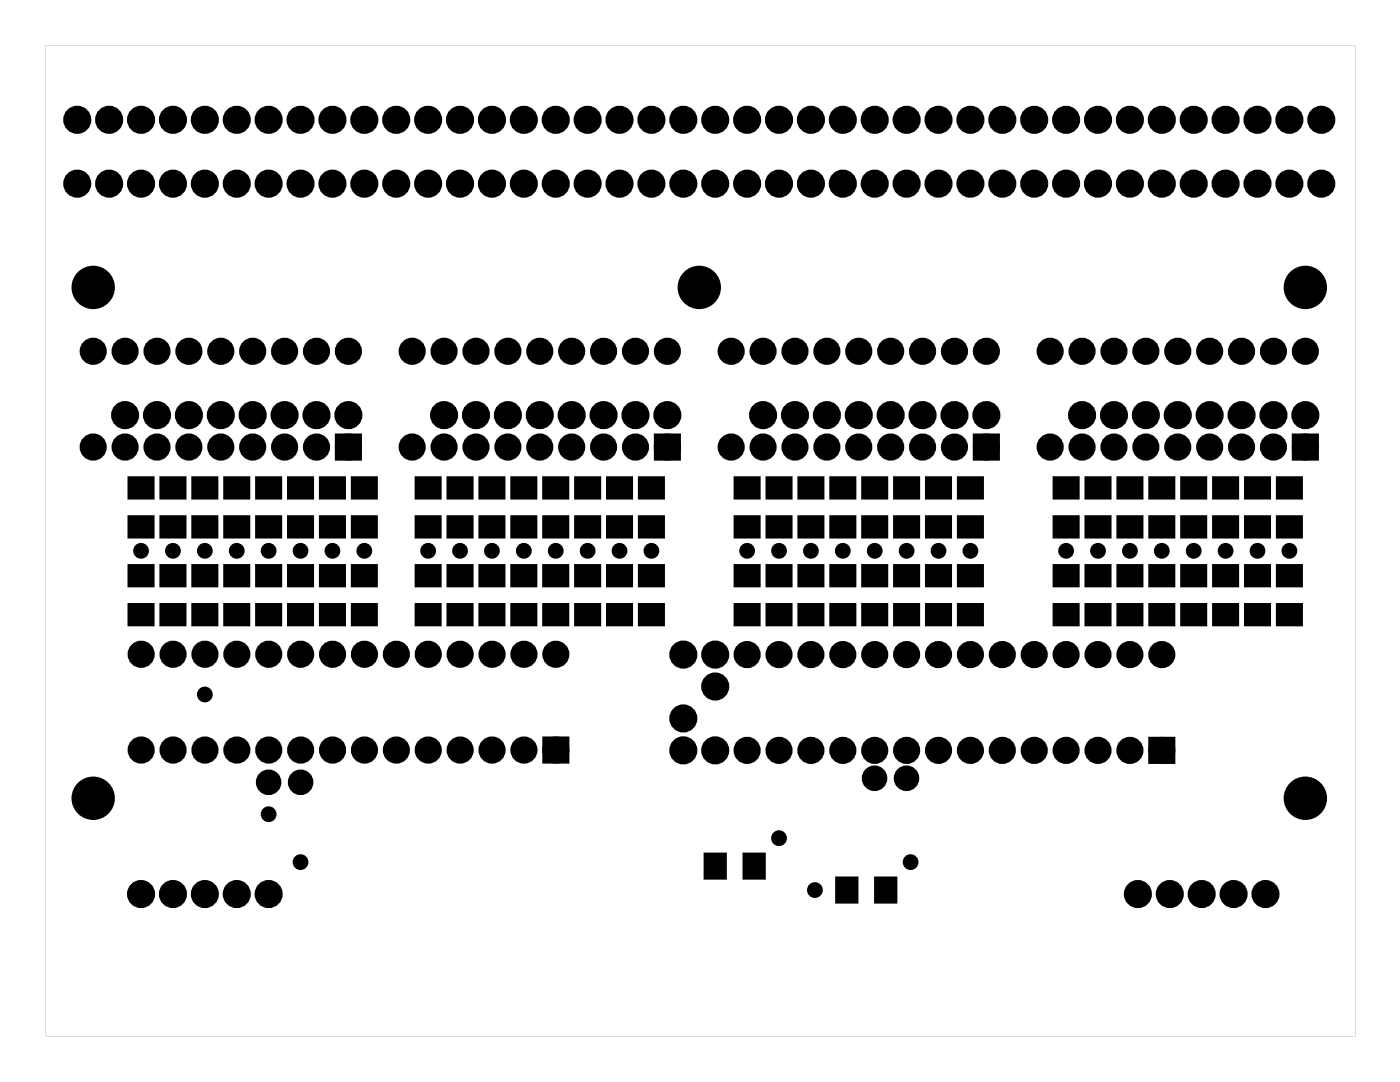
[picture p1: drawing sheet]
<svg xmlns="http://www.w3.org/2000/svg" width="111mm" height="86mm" viewBox="0 0 111 86" stroke-linecap="round" stroke-linejoin="round" font-family="sans-serif">
<g fill="#000">
<path d="M10.3 38h1.9v1.6h-1.9zM12.8 38h1.9v1.6h-1.9zM15.4 38h1.9v1.6h-1.9zM17.9 38h1.9v1.6h-1.9zM20.4 38h1.9v1.6h-1.9zM23 38h1.9v1.6h-1.9zM25.5 38h1.9v1.6h-1.9zM28.1 38h1.9v1.6h-1.9zM27 34.9h1.4v1.4h-1.4zM33.1 38h1.9v1.6h-1.9zM35.7 38h1.9v1.6h-1.9zM38.2 38h1.9v1.6h-1.9z"/>
<path d="M40.8 38h1.9v1.6h-1.9zM43.3 38h1.9v1.6h-1.9zM45.8 38h1.9v1.6h-1.9zM48.4 38h1.9v1.6h-1.9zM50.9 38h1.9v1.6h-1.9zM52.4 34.9h1.4v1.4h-1.4zM58.5 38h1.9v1.6h-1.9zM61.1 38h1.9v1.6h-1.9zM63.6 38h1.9v1.6h-1.9zM66.2 38h1.9v1.6h-1.9zM68.7 38h1.9v1.6h-1.9zM71.2 38h1.9v1.6h-1.9z"/>
<path d="M73.8 38h1.9v1.6h-1.9zM76.3 38h1.9v1.6h-1.9zM77.8 34.9h1.4v1.4h-1.4zM83.9 38h1.9v1.6h-1.9zM86.5 38h1.9v1.6h-1.9zM89 38h1.9v1.6h-1.9zM91.6 38h1.9v1.6h-1.9zM94.1 38h1.9v1.6h-1.9zM96.6 38h1.9v1.6h-1.9zM99.2 38h1.9v1.6h-1.9zM101.7 38h1.9v1.6h-1.9zM103.2 34.9h1.4v1.4h-1.4z"/>
<path d="M10.3 41.1h1.9v1.6h-1.9zM10.3 45h1.9v1.6h-1.9zM10.3 48.1h1.9v1.6h-1.9zM12.8 45h1.9v1.6h-1.9zM12.8 48.1h1.9v1.6h-1.9zM12.8 41.1h1.9v1.6h-1.9zM15.4 45h1.9v1.6h-1.9zM15.4 48.1h1.9v1.6h-1.9zM15.4 41.1h1.9v1.6h-1.9zM17.9 45h1.9v1.6h-1.9zM17.9 48.1h1.9v1.6h-1.9zM17.9 41.1h1.9v1.6h-1.9z"/>
<path d="M20.4 45h1.9v1.6h-1.9zM20.4 48.1h1.9v1.6h-1.9zM20.4 41.1h1.9v1.6h-1.9zM23 45h1.9v1.6h-1.9zM23 48.1h1.9v1.6h-1.9zM23 41.1h1.9v1.6h-1.9zM25.5 45h1.9v1.6h-1.9zM25.5 48.1h1.9v1.6h-1.9zM25.5 41.1h1.9v1.6h-1.9zM28.1 45h1.9v1.6h-1.9zM28.1 48.1h1.9v1.6h-1.9zM28.1 41.1h1.9v1.6h-1.9z"/>
<path d="M33.1 41.1h1.9v1.6h-1.9zM33.1 45h1.9v1.6h-1.9zM33.1 48.1h1.9v1.6h-1.9zM35.7 41.1h1.9v1.6h-1.9zM35.7 45h1.9v1.6h-1.9zM35.7 48.1h1.9v1.6h-1.9zM38.2 41.1h1.9v1.6h-1.9zM38.2 45h1.9v1.6h-1.9zM38.2 48.1h1.9v1.6h-1.9zM40.8 41.1h1.9v1.6h-1.9zM40.8 45h1.9v1.6h-1.9zM40.8 48.1h1.9v1.6h-1.9z"/>
<path d="M43.3 41.1h1.9v1.6h-1.9zM43.3 45h1.9v1.6h-1.9zM43.3 48.1h1.9v1.6h-1.9zM45.8 41.1h1.9v1.6h-1.9zM45.8 45h1.9v1.6h-1.9zM45.8 48.1h1.9v1.6h-1.9zM48.4 41.1h1.9v1.6h-1.9zM48.4 45h1.9v1.6h-1.9zM48.4 48.1h1.9v1.6h-1.9zM50.9 41.1h1.9v1.6h-1.9zM50.9 45h1.9v1.6h-1.9zM50.9 48.1h1.9v1.6h-1.9z"/>
<path d="M58.5 41.1h1.9v1.6h-1.9zM58.5 45h1.9v1.6h-1.9zM58.5 48.1h1.9v1.6h-1.9zM61.1 41.1h1.9v1.6h-1.9zM61.1 45h1.9v1.6h-1.9zM61.1 48.1h1.9v1.6h-1.9zM63.6 41.1h1.9v1.6h-1.9zM63.6 45h1.9v1.6h-1.9zM63.6 48.1h1.9v1.6h-1.9zM66.2 41.1h1.9v1.6h-1.9zM66.2 45h1.9v1.6h-1.9zM66.2 48.1h1.9v1.6h-1.9z"/>
<path d="M68.7 41.1h1.9v1.6h-1.9zM68.7 45h1.9v1.6h-1.9zM68.7 48.1h1.9v1.6h-1.9zM71.2 41.1h1.9v1.6h-1.9zM71.2 45h1.9v1.6h-1.9zM71.2 48.1h1.9v1.6h-1.9zM73.8 41.1h1.9v1.6h-1.9zM73.8 45h1.9v1.6h-1.9zM73.8 48.1h1.9v1.6h-1.9zM76.3 41.1h1.9v1.6h-1.9zM76.3 45h1.9v1.6h-1.9zM76.3 48.1h1.9v1.6h-1.9z"/>
<path d="M83.9 41.1h1.9v1.6h-1.9zM83.9 45h1.9v1.6h-1.9zM83.9 48.1h1.9v1.6h-1.9zM86.5 41.1h1.9v1.6h-1.9zM86.5 45h1.9v1.6h-1.9zM86.5 48.1h1.9v1.6h-1.9zM89 41.1h1.9v1.6h-1.9zM89 45h1.9v1.6h-1.9zM89 48.1h1.9v1.6h-1.9zM91.6 41.1h1.9v1.6h-1.9zM91.6 45h1.9v1.6h-1.9zM91.6 48.1h1.9v1.6h-1.9z"/>
<path d="M94.1 41.1h1.9v1.6h-1.9zM94.1 45h1.9v1.6h-1.9zM94.1 48.1h1.9v1.6h-1.9zM96.6 41.1h1.9v1.6h-1.9zM96.6 45h1.9v1.6h-1.9zM96.6 48.1h1.9v1.6h-1.9zM99.2 41.1h1.9v1.6h-1.9zM99.2 45h1.9v1.6h-1.9zM99.2 48.1h1.9v1.6h-1.9zM101.7 41.1h1.9v1.6h-1.9zM101.7 45h1.9v1.6h-1.9zM101.7 48.1h1.9v1.6h-1.9z"/>
<path d="M43.6 59h1.4v1.4h-1.4zM56.2 68h1.6v1.9h-1.6zM59.3 68h1.6v1.9h-1.6zM66.6 69.9h1.6v1.9h-1.6zM69.7 69.9h1.6v1.9h-1.6zM91.8 59h1.4v1.4h-1.4z"/>
<path d="M3.6 3.6v78.8h104.3v-78.8zM3.6 3.6h104.3v78.8h-104.3z"/>
</g>
<g fill="#000">
<circle cx="6.2" cy="14.6" r=".74"/>
<circle cx="6.2" cy="9.5" r=".74"/>
<circle cx="8.7" cy="14.6" r=".74"/>
<circle cx="8.7" cy="9.5" r=".74"/>
<circle cx="11.2" cy="14.6" r=".74"/>
<circle cx="11.2" cy="9.5" r=".74"/>
<circle cx="13.8" cy="14.6" r=".74"/>
<circle cx="13.8" cy="9.5" r=".74"/>
<circle cx="16.3" cy="14.6" r=".74"/>
<circle cx="16.3" cy="9.5" r=".74"/>
<circle cx="18.9" cy="14.6" r=".74"/>
<circle cx="18.9" cy="9.5" r=".74"/>
<circle cx="21.4" cy="14.6" r=".74"/>
<circle cx="21.4" cy="9.5" r=".74"/>
<circle cx="23.9" cy="14.6" r=".74"/>
<circle cx="23.9" cy="9.5" r=".74"/>
<circle cx="26.5" cy="14.6" r=".74"/>
<circle cx="26.5" cy="9.5" r=".74"/>
<circle cx="29" cy="14.6" r=".74"/>
<circle cx="29" cy="9.5" r=".74"/>
<circle cx="31.6" cy="14.6" r=".74"/>
<circle cx="31.6" cy="9.5" r=".74"/>
<circle cx="34.1" cy="14.6" r=".74"/>
<circle cx="34.1" cy="9.5" r=".74"/>
<circle cx="36.6" cy="14.6" r=".74"/>
<circle cx="36.6" cy="9.5" r=".74"/>
<circle cx="39.2" cy="14.6" r=".74"/>
<circle cx="39.2" cy="9.5" r=".74"/>
<circle cx="41.7" cy="14.6" r=".74"/>
<circle cx="41.7" cy="9.5" r=".74"/>
<circle cx="44.3" cy="14.6" r=".74"/>
<circle cx="44.3" cy="9.5" r=".74"/>
<circle cx="46.8" cy="14.6" r=".74"/>
<circle cx="46.8" cy="9.5" r=".74"/>
<circle cx="49.3" cy="14.6" r=".74"/>
<circle cx="49.3" cy="9.5" r=".74"/>
<circle cx="51.9" cy="14.6" r=".74"/>
<circle cx="51.9" cy="9.5" r=".74"/>
<circle cx="54.4" cy="14.6" r=".74"/>
<circle cx="54.4" cy="9.5" r=".74"/>
<circle cx="57" cy="14.6" r=".74"/>
<circle cx="57" cy="9.5" r=".74"/>
<circle cx="59.5" cy="14.6" r=".74"/>
<circle cx="59.5" cy="9.5" r=".74"/>
<circle cx="62" cy="14.6" r=".74"/>
<circle cx="62" cy="9.5" r=".74"/>
<circle cx="64.6" cy="14.6" r=".74"/>
<circle cx="64.6" cy="9.5" r=".74"/>
<circle cx="67.1" cy="14.6" r=".74"/>
<circle cx="67.1" cy="9.5" r=".74"/>
<circle cx="69.7" cy="14.6" r=".74"/>
<circle cx="69.7" cy="9.5" r=".74"/>
<circle cx="72.2" cy="14.6" r=".74"/>
<circle cx="72.2" cy="9.5" r=".74"/>
<circle cx="74.7" cy="14.6" r=".74"/>
<circle cx="74.7" cy="9.5" r=".74"/>
<circle cx="77.3" cy="14.6" r=".74"/>
<circle cx="77.3" cy="9.5" r=".74"/>
<circle cx="79.8" cy="14.6" r=".74"/>
<circle cx="79.8" cy="9.5" r=".74"/>
<circle cx="82.4" cy="14.6" r=".74"/>
<circle cx="82.4" cy="9.5" r=".74"/>
<circle cx="84.9" cy="14.6" r=".74"/>
<circle cx="84.9" cy="9.5" r=".74"/>
<circle cx="87.4" cy="14.6" r=".74"/>
<circle cx="87.4" cy="9.5" r=".74"/>
<circle cx="90" cy="14.6" r=".74"/>
<circle cx="90" cy="9.5" r=".74"/>
<circle cx="92.5" cy="14.6" r=".74"/>
<circle cx="92.5" cy="9.5" r=".74"/>
<circle cx="95.1" cy="14.6" r=".74"/>
<circle cx="95.1" cy="9.5" r=".74"/>
<circle cx="97.6" cy="14.6" r=".74"/>
<circle cx="97.6" cy="9.5" r=".74"/>
<circle cx="100.1" cy="14.6" r=".74"/>
<circle cx="100.1" cy="9.5" r=".74"/>
<circle cx="102.7" cy="14.6" r=".74"/>
<circle cx="102.7" cy="9.5" r=".74"/>
<circle cx="105.2" cy="14.6" r=".74"/>
<circle cx="105.2" cy="9.5" r=".74"/>
<circle cx="7.4" cy="27.9" r=".7"/>
<circle cx="7.4" cy="35.6" r=".7"/>
<circle cx="7.4" cy="22.9" r="1.6"/>
<circle cx="10" cy="33" r=".74"/>
<circle cx="10" cy="27.9" r=".7"/>
<circle cx="10" cy="35.6" r=".7"/>
<circle cx="12.5" cy="33" r=".74"/>
<circle cx="12.5" cy="27.9" r=".7"/>
<circle cx="12.5" cy="35.6" r=".7"/>
<circle cx="15" cy="33" r=".74"/>
<circle cx="15" cy="27.9" r=".7"/>
<circle cx="15" cy="35.6" r=".7"/>
<circle cx="17.6" cy="33" r=".74"/>
<circle cx="17.6" cy="27.9" r=".7"/>
<circle cx="17.6" cy="35.6" r=".7"/>
<circle cx="20.1" cy="33" r=".74"/>
<circle cx="20.1" cy="27.9" r=".7"/>
<circle cx="20.1" cy="35.6" r=".7"/>
<circle cx="22.7" cy="33" r=".74"/>
<circle cx="22.7" cy="27.9" r=".7"/>
<circle cx="22.7" cy="35.6" r=".7"/>
<circle cx="25.2" cy="33" r=".74"/>
<circle cx="25.2" cy="27.9" r=".7"/>
<circle cx="25.2" cy="35.6" r=".7"/>
<circle cx="27.7" cy="33" r=".74"/>
<circle cx="27.7" cy="27.9" r=".7"/>
<circle cx="27.7" cy="35.6" r=".7"/>
<circle cx="32.8" cy="27.9" r=".7"/>
<circle cx="32.8" cy="35.6" r=".7"/>
<circle cx="35.4" cy="33" r=".74"/>
<circle cx="35.4" cy="27.9" r=".7"/>
<circle cx="35.4" cy="35.6" r=".7"/>
<circle cx="37.9" cy="33" r=".74"/>
<circle cx="37.9" cy="27.9" r=".7"/>
<circle cx="37.9" cy="35.6" r=".7"/>
<circle cx="40.4" cy="33" r=".74"/>
<circle cx="40.4" cy="27.9" r=".7"/>
<circle cx="40.4" cy="35.6" r=".7"/>
<circle cx="43" cy="33" r=".74"/>
<circle cx="43" cy="27.9" r=".7"/>
<circle cx="43" cy="35.6" r=".7"/>
<circle cx="45.5" cy="33" r=".74"/>
<circle cx="45.5" cy="27.9" r=".7"/>
<circle cx="45.5" cy="35.6" r=".7"/>
<circle cx="48.1" cy="33" r=".74"/>
<circle cx="48.1" cy="27.9" r=".7"/>
<circle cx="48.1" cy="35.6" r=".7"/>
<circle cx="50.6" cy="33" r=".74"/>
<circle cx="50.6" cy="27.9" r=".7"/>
<circle cx="50.6" cy="35.6" r=".7"/>
<circle cx="53.1" cy="33" r=".74"/>
<circle cx="53.1" cy="27.9" r=".7"/>
<circle cx="53.1" cy="35.6" r=".7"/>
<circle cx="55.7" cy="22.9" r="1.6"/>
<circle cx="58.2" cy="27.9" r=".7"/>
<circle cx="58.2" cy="35.6" r=".7"/>
<circle cx="60.8" cy="33" r=".74"/>
<circle cx="60.8" cy="27.9" r=".7"/>
<circle cx="60.8" cy="35.6" r=".7"/>
<circle cx="63.3" cy="33" r=".74"/>
<circle cx="63.3" cy="27.9" r=".7"/>
<circle cx="63.3" cy="35.6" r=".7"/>
<circle cx="65.8" cy="33" r=".74"/>
<circle cx="65.8" cy="27.9" r=".7"/>
<circle cx="65.8" cy="35.6" r=".7"/>
<circle cx="68.4" cy="33" r=".74"/>
<circle cx="68.4" cy="27.9" r=".7"/>
<circle cx="68.4" cy="35.6" r=".7"/>
<circle cx="70.9" cy="33" r=".74"/>
<circle cx="70.9" cy="27.9" r=".7"/>
<circle cx="70.9" cy="35.6" r=".7"/>
<circle cx="73.5" cy="33" r=".74"/>
<circle cx="73.5" cy="27.9" r=".7"/>
<circle cx="73.5" cy="35.6" r=".7"/>
<circle cx="76" cy="33" r=".74"/>
<circle cx="76" cy="27.9" r=".7"/>
<circle cx="76" cy="35.6" r=".7"/>
<circle cx="78.5" cy="33" r=".74"/>
<circle cx="78.5" cy="27.9" r=".7"/>
<circle cx="78.5" cy="35.6" r=".7"/>
<circle cx="83.6" cy="27.9" r=".7"/>
<circle cx="83.6" cy="35.6" r=".7"/>
<circle cx="86.2" cy="33" r=".74"/>
<circle cx="86.2" cy="27.9" r=".7"/>
<circle cx="86.2" cy="35.6" r=".7"/>
<circle cx="88.7" cy="33" r=".74"/>
<circle cx="88.7" cy="27.9" r=".7"/>
<circle cx="88.7" cy="35.6" r=".7"/>
<circle cx="91.2" cy="33" r=".74"/>
<circle cx="91.2" cy="27.9" r=".7"/>
<circle cx="91.2" cy="35.6" r=".7"/>
<circle cx="93.8" cy="33" r=".74"/>
<circle cx="93.8" cy="27.9" r=".7"/>
<circle cx="93.8" cy="35.6" r=".7"/>
<circle cx="96.3" cy="33" r=".74"/>
<circle cx="96.3" cy="27.9" r=".7"/>
<circle cx="96.3" cy="35.6" r=".7"/>
<circle cx="98.9" cy="33" r=".74"/>
<circle cx="98.9" cy="27.9" r=".7"/>
<circle cx="98.9" cy="35.6" r=".7"/>
<circle cx="101.4" cy="33" r=".74"/>
<circle cx="101.4" cy="27.9" r=".7"/>
<circle cx="101.4" cy="35.6" r=".7"/>
<circle cx="103.9" cy="33" r=".74"/>
<circle cx="103.9" cy="27.9" r=".7"/>
<circle cx="103.9" cy="35.6" r=".7"/>
<circle cx="103.9" cy="22.9" r="1.6"/>
<circle cx="11.2" cy="43.8" r=".35"/>
<circle cx="11.2" cy="59.7" r=".7"/>
<circle cx="11.2" cy="52" r=".7"/>
<circle cx="13.8" cy="43.8" r=".35"/>
<circle cx="13.8" cy="59.7" r=".7"/>
<circle cx="13.8" cy="52" r=".7"/>
<circle cx="16.3" cy="55.3" r=".35"/>
<circle cx="16.3" cy="43.8" r=".35"/>
<circle cx="16.3" cy="59.7" r=".7"/>
<circle cx="16.3" cy="52" r=".7"/>
<circle cx="18.9" cy="43.8" r=".35"/>
<circle cx="18.9" cy="59.7" r=".7"/>
<circle cx="18.9" cy="52" r=".7"/>
<circle cx="21.4" cy="43.8" r=".35"/>
<circle cx="21.4" cy="59.7" r=".7"/>
<circle cx="21.4" cy="52" r=".7"/>
<circle cx="23.9" cy="43.8" r=".35"/>
<circle cx="23.9" cy="59.7" r=".7"/>
<circle cx="23.9" cy="52" r=".7"/>
<circle cx="26.5" cy="43.8" r=".35"/>
<circle cx="26.5" cy="59.7" r=".7"/>
<circle cx="26.5" cy="52" r=".7"/>
<circle cx="29" cy="43.8" r=".35"/>
<circle cx="29" cy="59.7" r=".7"/>
<circle cx="29" cy="52" r=".7"/>
<circle cx="31.6" cy="59.7" r=".7"/>
<circle cx="31.6" cy="52" r=".7"/>
<circle cx="34.1" cy="43.8" r=".35"/>
<circle cx="34.1" cy="59.7" r=".7"/>
<circle cx="34.1" cy="52" r=".7"/>
<circle cx="36.6" cy="43.8" r=".35"/>
<circle cx="36.6" cy="59.7" r=".7"/>
<circle cx="36.6" cy="52" r=".7"/>
<circle cx="39.2" cy="43.8" r=".35"/>
<circle cx="39.2" cy="59.7" r=".7"/>
<circle cx="39.2" cy="52" r=".7"/>
<circle cx="41.7" cy="43.8" r=".35"/>
<circle cx="41.7" cy="59.7" r=".7"/>
<circle cx="41.7" cy="52" r=".7"/>
<circle cx="44.3" cy="43.8" r=".35"/>
<circle cx="44.3" cy="59.7" r=".7"/>
<circle cx="44.3" cy="52" r=".7"/>
<circle cx="46.8" cy="43.8" r=".35"/>
<circle cx="49.3" cy="43.8" r=".35"/>
<circle cx="51.9" cy="43.8" r=".35"/>
<circle cx="54.4" cy="57.2" r=".74"/>
<circle cx="54.4" cy="52.1" r=".74"/>
<circle cx="54.4" cy="59.7" r=".74"/>
<circle cx="57" cy="54.6" r=".74"/>
<circle cx="57" cy="52.1" r=".74"/>
<circle cx="57" cy="59.7" r=".74"/>
<circle cx="59.5" cy="59.7" r=".7"/>
<circle cx="59.5" cy="52.1" r=".7"/>
<circle cx="59.5" cy="43.8" r=".35"/>
<circle cx="62" cy="59.7" r=".7"/>
<circle cx="62" cy="52.1" r=".7"/>
<circle cx="62" cy="43.8" r=".35"/>
<circle cx="64.6" cy="59.7" r=".7"/>
<circle cx="64.6" cy="52.1" r=".7"/>
<circle cx="64.6" cy="43.8" r=".35"/>
<circle cx="67.1" cy="52.1" r=".7"/>
<circle cx="67.1" cy="59.7" r=".7"/>
<circle cx="67.1" cy="43.8" r=".35"/>
<circle cx="69.7" cy="59.7" r=".7"/>
<circle cx="69.7" cy="52.1" r=".7"/>
<circle cx="69.7" cy="43.8" r=".35"/>
<circle cx="72.2" cy="52.1" r=".7"/>
<circle cx="72.2" cy="59.7" r=".7"/>
<circle cx="72.2" cy="43.8" r=".35"/>
<circle cx="74.7" cy="52.1" r=".7"/>
<circle cx="74.7" cy="59.7" r=".7"/>
<circle cx="74.7" cy="43.8" r=".35"/>
<circle cx="77.3" cy="59.7" r=".7"/>
<circle cx="77.3" cy="52.1" r=".7"/>
<circle cx="77.3" cy="43.8" r=".35"/>
<circle cx="79.8" cy="59.7" r=".7"/>
<circle cx="79.8" cy="52.1" r=".7"/>
<circle cx="82.4" cy="52.1" r=".7"/>
<circle cx="82.4" cy="59.7" r=".7"/>
<circle cx="84.9" cy="59.7" r=".7"/>
<circle cx="84.9" cy="52.1" r=".7"/>
<circle cx="84.9" cy="43.8" r=".35"/>
<circle cx="87.4" cy="59.7" r=".7"/>
<circle cx="87.4" cy="52.1" r=".7"/>
<circle cx="87.4" cy="43.8" r=".35"/>
<circle cx="90" cy="59.7" r=".7"/>
<circle cx="90" cy="52.1" r=".7"/>
<circle cx="90" cy="43.8" r=".35"/>
<circle cx="92.5" cy="59.7" r=".7"/>
<circle cx="92.5" cy="52.1" r=".7"/>
<circle cx="92.5" cy="43.8" r=".35"/>
<circle cx="95.1" cy="43.8" r=".35"/>
<circle cx="97.6" cy="43.8" r=".35"/>
<circle cx="100.1" cy="43.8" r=".35"/>
<circle cx="102.7" cy="43.8" r=".35"/>
<circle cx="7.4" cy="63.5" r="1.6"/>
<circle cx="11.2" cy="71.1" r=".74"/>
<circle cx="13.8" cy="71.1" r=".74"/>
<circle cx="16.3" cy="71.1" r=".74"/>
<circle cx="18.9" cy="71.1" r=".74"/>
<circle cx="21.4" cy="71.1" r=".74"/>
<circle cx="21.4" cy="64.8" r=".35"/>
<circle cx="21.4" cy="62.2" r=".64"/>
<circle cx="23.9" cy="68.6" r=".35"/>
<circle cx="23.9" cy="62.2" r=".64"/>
<circle cx="62" cy="66.7" r=".35"/>
<circle cx="64.9" cy="70.8" r=".35"/>
<circle cx="69.6" cy="61.9" r=".64"/>
<circle cx="72.2" cy="61.9" r=".64"/>
<circle cx="72.5" cy="68.6" r=".35"/>
<circle cx="90.6" cy="71.1" r=".74"/>
<circle cx="93.1" cy="71.1" r=".74"/>
<circle cx="95.7" cy="71.1" r=".74"/>
<circle cx="98.2" cy="71.1" r=".74"/>
<circle cx="100.8" cy="71.1" r=".74"/>
<circle cx="103.9" cy="63.5" r="1.6"/>
</g>
<g fill="none" stroke="#000" stroke-width=".25">
<path d="M10.3 38h1.9v1.6h-1.9zM12.8 38h1.9v1.6h-1.9zM15.4 38h1.9v1.6h-1.9zM17.9 38h1.9v1.6h-1.9zM20.4 38h1.9v1.6h-1.9zM23 38h1.9v1.6h-1.9zM25.5 38h1.9v1.6h-1.9zM28.1 38h1.9v1.6h-1.9zM33.1 38h1.9v1.6h-1.9zM35.7 38h1.9v1.6h-1.9zM38.2 38h1.9v1.6h-1.9zM40.8 38h1.9v1.6h-1.9z"/>
<path d="M43.3 38h1.9v1.6h-1.9zM45.8 38h1.9v1.6h-1.9zM48.4 38h1.9v1.6h-1.9zM50.9 38h1.9v1.6h-1.9zM58.5 38h1.9v1.6h-1.9zM61.1 38h1.9v1.6h-1.9zM63.6 38h1.9v1.6h-1.9zM66.2 38h1.9v1.6h-1.9zM68.7 38h1.9v1.6h-1.9zM71.2 38h1.9v1.6h-1.9zM73.8 38h1.9v1.6h-1.9zM76.3 38h1.9v1.6h-1.9z"/>
<path d="M83.9 38h1.9v1.6h-1.9zM86.5 38h1.9v1.6h-1.9zM89 38h1.9v1.6h-1.9zM91.6 38h1.9v1.6h-1.9zM94.1 38h1.9v1.6h-1.9zM96.6 38h1.9v1.6h-1.9zM99.2 38h1.9v1.6h-1.9zM101.7 38h1.9v1.6h-1.9zM10.3 41.1h1.9v1.6h-1.9zM10.3 45h1.9v1.6h-1.9zM10.3 48.1h1.9v1.6h-1.9zM12.8 45h1.9v1.6h-1.9z"/>
<path d="M12.8 48.1h1.9v1.6h-1.9zM12.8 41.1h1.9v1.6h-1.9zM15.4 45h1.9v1.6h-1.9zM15.4 48.1h1.9v1.6h-1.9zM15.4 41.1h1.9v1.6h-1.9zM17.9 45h1.9v1.6h-1.9zM17.9 48.1h1.9v1.6h-1.9zM17.9 41.1h1.9v1.6h-1.9zM20.4 45h1.9v1.6h-1.9zM20.4 48.1h1.9v1.6h-1.9zM20.4 41.1h1.9v1.6h-1.9zM23 45h1.9v1.6h-1.9z"/>
<path d="M23 48.1h1.9v1.6h-1.9zM23 41.1h1.9v1.6h-1.9zM25.5 45h1.9v1.6h-1.9zM25.5 48.1h1.9v1.6h-1.9zM25.5 41.1h1.9v1.6h-1.9zM28.1 45h1.9v1.6h-1.9zM28.1 48.1h1.9v1.6h-1.9zM28.1 41.1h1.9v1.6h-1.9zM33.1 41.1h1.9v1.6h-1.9zM33.1 45h1.9v1.6h-1.9zM33.1 48.1h1.9v1.6h-1.9zM35.7 41.1h1.9v1.6h-1.9z"/>
<path d="M35.7 45h1.9v1.6h-1.9zM35.7 48.1h1.9v1.6h-1.9zM38.2 41.1h1.9v1.6h-1.9zM38.2 45h1.9v1.6h-1.9zM38.2 48.1h1.9v1.6h-1.9zM40.8 41.1h1.9v1.6h-1.9zM40.8 45h1.9v1.6h-1.9zM40.8 48.1h1.9v1.6h-1.9zM43.3 41.1h1.9v1.6h-1.9zM43.3 45h1.9v1.6h-1.9zM43.3 48.1h1.9v1.6h-1.9zM45.8 41.1h1.9v1.6h-1.9z"/>
<path d="M45.8 45h1.9v1.6h-1.9zM45.8 48.1h1.9v1.6h-1.9zM48.4 41.1h1.9v1.6h-1.9zM48.4 45h1.9v1.6h-1.9zM48.4 48.1h1.9v1.6h-1.9zM50.9 41.1h1.9v1.6h-1.9zM50.9 45h1.9v1.6h-1.9zM50.9 48.1h1.9v1.6h-1.9zM58.5 41.1h1.9v1.6h-1.9zM58.5 45h1.9v1.6h-1.9zM58.5 48.1h1.9v1.6h-1.9zM61.1 41.1h1.9v1.6h-1.9z"/>
<path d="M61.1 45h1.9v1.6h-1.9zM61.1 48.1h1.9v1.6h-1.9zM63.6 41.1h1.9v1.6h-1.9zM63.6 45h1.9v1.6h-1.9zM63.6 48.1h1.9v1.6h-1.9zM66.2 41.1h1.9v1.6h-1.9zM66.2 45h1.9v1.6h-1.9zM66.2 48.1h1.9v1.6h-1.9zM68.7 41.1h1.9v1.6h-1.9zM68.7 45h1.9v1.6h-1.9zM68.7 48.1h1.9v1.6h-1.9zM71.2 41.1h1.9v1.6h-1.9z"/>
<path d="M71.2 45h1.9v1.6h-1.9zM71.2 48.1h1.9v1.6h-1.9zM73.8 41.1h1.9v1.6h-1.9zM73.8 45h1.9v1.6h-1.9zM73.8 48.1h1.9v1.6h-1.9zM76.3 41.1h1.9v1.6h-1.9zM76.3 45h1.9v1.6h-1.9zM76.3 48.1h1.9v1.6h-1.9zM83.9 41.1h1.9v1.6h-1.9zM83.9 45h1.9v1.6h-1.9zM83.9 48.1h1.9v1.6h-1.9zM86.5 41.1h1.9v1.6h-1.9z"/>
<path d="M86.5 45h1.9v1.6h-1.9zM86.5 48.1h1.9v1.6h-1.9zM89 41.1h1.9v1.6h-1.9zM89 45h1.9v1.6h-1.9zM89 48.1h1.9v1.6h-1.9zM91.6 41.1h1.9v1.6h-1.9zM91.6 45h1.9v1.6h-1.9zM91.6 48.1h1.9v1.6h-1.9zM94.1 41.1h1.9v1.6h-1.9zM94.1 45h1.9v1.6h-1.9zM94.1 48.1h1.9v1.6h-1.9zM96.6 41.1h1.9v1.6h-1.9z"/>
<path d="M96.6 45h1.9v1.6h-1.9zM96.6 48.1h1.9v1.6h-1.9zM99.2 41.1h1.9v1.6h-1.9zM99.2 45h1.9v1.6h-1.9zM99.2 48.1h1.9v1.6h-1.9zM101.7 41.1h1.9v1.6h-1.9zM101.7 45h1.9v1.6h-1.9zM101.7 48.1h1.9v1.6h-1.9zM56.2 68h1.6v1.9h-1.6zM59.3 68h1.6v1.9h-1.6zM66.6 69.9h1.6v1.9h-1.6zM69.7 69.9h1.6v1.9h-1.6z"/>
<circle cx="7.4" cy="22.9" r="1.6"/>
<circle cx="55.7" cy="22.9" r="1.6"/>
<circle cx="103.9" cy="22.9" r="1.6"/>
<circle cx="7.4" cy="63.5" r="1.6"/>
<circle cx="103.9" cy="63.5" r="1.6"/>
</g>
<g fill="none" stroke="#000" stroke-width=".76" stroke-linecap="butt">
<path d="M27 34.9h1.4v1.4h-1.4zM52.4 34.9h1.4v1.4h-1.4zM77.8 34.9h1.4v1.4h-1.4zM103.2 34.9h1.4v1.4h-1.4zM43.6 59h1.4v1.4h-1.4zM91.8 59h1.4v1.4h-1.4z"/>
<circle cx="6.2" cy="9.5" r=".74"/>
<circle cx="6.2" cy="14.6" r=".74"/>
<circle cx="8.7" cy="14.6" r=".74"/>
<circle cx="8.7" cy="9.5" r=".74"/>
<circle cx="11.2" cy="9.5" r=".74"/>
<circle cx="11.2" cy="14.6" r=".74"/>
<circle cx="13.8" cy="9.5" r=".74"/>
<circle cx="13.8" cy="14.6" r=".74"/>
<circle cx="16.3" cy="9.5" r=".74"/>
<circle cx="16.3" cy="14.6" r=".74"/>
<circle cx="18.9" cy="9.5" r=".74"/>
<circle cx="18.9" cy="14.6" r=".74"/>
<circle cx="21.4" cy="9.5" r=".74"/>
<circle cx="21.4" cy="14.6" r=".74"/>
<circle cx="23.9" cy="9.5" r=".74"/>
<circle cx="23.9" cy="14.6" r=".74"/>
<circle cx="26.5" cy="9.5" r=".74"/>
<circle cx="26.5" cy="14.6" r=".74"/>
<circle cx="29" cy="14.6" r=".74"/>
<circle cx="29" cy="9.5" r=".74"/>
<circle cx="31.6" cy="9.5" r=".74"/>
<circle cx="31.6" cy="14.6" r=".74"/>
<circle cx="34.1" cy="9.5" r=".74"/>
<circle cx="34.1" cy="14.6" r=".74"/>
<circle cx="36.6" cy="14.6" r=".74"/>
<circle cx="36.6" cy="9.5" r=".74"/>
<circle cx="39.2" cy="9.5" r=".74"/>
<circle cx="39.2" cy="14.6" r=".74"/>
<circle cx="41.7" cy="14.6" r=".74"/>
<circle cx="41.7" cy="9.5" r=".74"/>
<circle cx="44.3" cy="9.5" r=".74"/>
<circle cx="44.3" cy="14.6" r=".74"/>
<circle cx="46.8" cy="9.5" r=".74"/>
<circle cx="46.8" cy="14.6" r=".74"/>
<circle cx="49.3" cy="14.6" r=".74"/>
<circle cx="49.3" cy="9.5" r=".74"/>
<circle cx="51.9" cy="9.5" r=".74"/>
<circle cx="51.9" cy="14.6" r=".74"/>
<circle cx="54.4" cy="9.5" r=".74"/>
<circle cx="54.4" cy="14.6" r=".74"/>
<circle cx="57" cy="14.6" r=".74"/>
<circle cx="57" cy="9.5" r=".74"/>
<circle cx="59.5" cy="9.5" r=".74"/>
<circle cx="59.5" cy="14.6" r=".74"/>
<circle cx="62" cy="9.5" r=".74"/>
<circle cx="62" cy="14.6" r=".74"/>
<circle cx="64.6" cy="9.5" r=".74"/>
<circle cx="64.6" cy="14.6" r=".74"/>
<circle cx="67.1" cy="14.6" r=".74"/>
<circle cx="67.1" cy="9.5" r=".74"/>
<circle cx="69.7" cy="14.6" r=".74"/>
<circle cx="69.7" cy="9.5" r=".74"/>
<circle cx="72.2" cy="14.6" r=".74"/>
<circle cx="72.2" cy="9.5" r=".74"/>
<circle cx="74.7" cy="14.6" r=".74"/>
<circle cx="74.7" cy="9.5" r=".74"/>
<circle cx="77.3" cy="9.5" r=".74"/>
<circle cx="77.3" cy="14.6" r=".74"/>
<circle cx="79.8" cy="9.5" r=".74"/>
<circle cx="79.8" cy="14.6" r=".74"/>
<circle cx="82.4" cy="14.6" r=".74"/>
<circle cx="82.4" cy="9.5" r=".74"/>
<circle cx="84.9" cy="9.5" r=".74"/>
<circle cx="84.9" cy="14.6" r=".74"/>
<circle cx="87.4" cy="14.6" r=".74"/>
<circle cx="87.4" cy="9.5" r=".74"/>
<circle cx="90" cy="9.5" r=".74"/>
<circle cx="90" cy="14.6" r=".74"/>
<circle cx="92.5" cy="9.5" r=".74"/>
<circle cx="92.5" cy="14.6" r=".74"/>
<circle cx="95.1" cy="9.5" r=".74"/>
<circle cx="95.1" cy="14.6" r=".74"/>
<circle cx="97.6" cy="9.5" r=".74"/>
<circle cx="97.6" cy="14.6" r=".74"/>
<circle cx="100.1" cy="14.6" r=".74"/>
<circle cx="100.1" cy="9.5" r=".74"/>
<circle cx="102.7" cy="9.5" r=".74"/>
<circle cx="102.7" cy="14.6" r=".74"/>
<circle cx="105.2" cy="9.5" r=".74"/>
<circle cx="105.2" cy="14.6" r=".74"/>
<circle cx="7.4" cy="35.6" r=".7"/>
<circle cx="7.4" cy="27.9" r=".7"/>
<circle cx="10" cy="33" r=".74"/>
<circle cx="10" cy="35.6" r=".7"/>
<circle cx="10" cy="27.9" r=".7"/>
<circle cx="12.5" cy="33" r=".74"/>
<circle cx="12.5" cy="35.6" r=".7"/>
<circle cx="12.5" cy="27.9" r=".7"/>
<circle cx="15" cy="33" r=".74"/>
<circle cx="15" cy="35.6" r=".7"/>
<circle cx="15" cy="27.9" r=".7"/>
<circle cx="17.6" cy="33" r=".74"/>
<circle cx="17.6" cy="35.6" r=".7"/>
<circle cx="17.6" cy="27.9" r=".7"/>
<circle cx="20.1" cy="33" r=".74"/>
<circle cx="20.1" cy="35.6" r=".7"/>
<circle cx="20.1" cy="27.9" r=".7"/>
<circle cx="22.7" cy="33" r=".74"/>
<circle cx="22.7" cy="35.6" r=".7"/>
<circle cx="22.7" cy="27.9" r=".7"/>
<circle cx="25.2" cy="33" r=".74"/>
<circle cx="25.2" cy="35.6" r=".7"/>
<circle cx="25.2" cy="27.9" r=".7"/>
<circle cx="27.7" cy="33" r=".74"/>
<circle cx="27.7" cy="35.6" r=".7"/>
<circle cx="27.7" cy="27.9" r=".7"/>
<circle cx="32.8" cy="35.6" r=".7"/>
<circle cx="32.8" cy="27.9" r=".7"/>
<circle cx="35.4" cy="33" r=".74"/>
<circle cx="35.4" cy="35.6" r=".7"/>
<circle cx="35.4" cy="27.9" r=".7"/>
<circle cx="37.9" cy="33" r=".74"/>
<circle cx="37.9" cy="35.6" r=".7"/>
<circle cx="37.9" cy="27.9" r=".7"/>
<circle cx="40.4" cy="33" r=".74"/>
<circle cx="40.4" cy="35.6" r=".7"/>
<circle cx="40.4" cy="27.9" r=".7"/>
<circle cx="43" cy="33" r=".74"/>
<circle cx="43" cy="35.6" r=".7"/>
<circle cx="43" cy="27.9" r=".7"/>
<circle cx="45.5" cy="33" r=".74"/>
<circle cx="45.5" cy="35.6" r=".7"/>
<circle cx="45.5" cy="27.9" r=".7"/>
<circle cx="48.1" cy="33" r=".74"/>
<circle cx="48.1" cy="35.6" r=".7"/>
<circle cx="48.1" cy="27.9" r=".7"/>
<circle cx="50.6" cy="33" r=".74"/>
<circle cx="50.6" cy="35.6" r=".7"/>
<circle cx="50.6" cy="27.9" r=".7"/>
<circle cx="53.1" cy="33" r=".74"/>
<circle cx="53.1" cy="35.6" r=".7"/>
<circle cx="53.1" cy="27.9" r=".7"/>
<circle cx="58.2" cy="35.6" r=".7"/>
<circle cx="58.2" cy="27.9" r=".7"/>
<circle cx="60.8" cy="33" r=".74"/>
<circle cx="60.8" cy="35.6" r=".7"/>
<circle cx="60.8" cy="27.9" r=".7"/>
<circle cx="63.3" cy="33" r=".74"/>
<circle cx="63.3" cy="35.6" r=".7"/>
<circle cx="63.3" cy="27.9" r=".7"/>
<circle cx="65.8" cy="33" r=".74"/>
<circle cx="65.8" cy="35.6" r=".7"/>
<circle cx="65.8" cy="27.9" r=".7"/>
<circle cx="68.4" cy="33" r=".74"/>
<circle cx="68.4" cy="35.6" r=".7"/>
<circle cx="68.4" cy="27.9" r=".7"/>
<circle cx="70.9" cy="33" r=".74"/>
<circle cx="70.9" cy="35.6" r=".7"/>
<circle cx="70.9" cy="27.9" r=".7"/>
<circle cx="73.5" cy="33" r=".74"/>
<circle cx="73.5" cy="35.6" r=".7"/>
<circle cx="73.5" cy="27.9" r=".7"/>
<circle cx="76" cy="33" r=".74"/>
<circle cx="76" cy="35.6" r=".7"/>
<circle cx="76" cy="27.9" r=".7"/>
<circle cx="78.5" cy="33" r=".74"/>
<circle cx="78.5" cy="35.6" r=".7"/>
<circle cx="78.5" cy="27.9" r=".7"/>
<circle cx="83.6" cy="35.6" r=".7"/>
<circle cx="83.6" cy="27.9" r=".7"/>
<circle cx="86.2" cy="33" r=".74"/>
<circle cx="86.2" cy="35.6" r=".7"/>
<circle cx="86.2" cy="27.9" r=".7"/>
<circle cx="88.7" cy="33" r=".74"/>
<circle cx="88.7" cy="35.6" r=".7"/>
<circle cx="88.7" cy="27.9" r=".7"/>
<circle cx="91.2" cy="33" r=".74"/>
<circle cx="91.2" cy="35.6" r=".7"/>
<circle cx="91.2" cy="27.9" r=".7"/>
<circle cx="93.8" cy="33" r=".74"/>
<circle cx="93.8" cy="35.6" r=".7"/>
<circle cx="93.8" cy="27.9" r=".7"/>
<circle cx="96.3" cy="33" r=".74"/>
<circle cx="96.3" cy="35.6" r=".7"/>
<circle cx="96.3" cy="27.9" r=".7"/>
<circle cx="98.9" cy="33" r=".74"/>
<circle cx="98.9" cy="35.6" r=".7"/>
<circle cx="98.9" cy="27.9" r=".7"/>
<circle cx="101.4" cy="33" r=".74"/>
<circle cx="101.4" cy="35.6" r=".7"/>
<circle cx="101.4" cy="27.9" r=".7"/>
<circle cx="103.9" cy="33" r=".74"/>
<circle cx="103.9" cy="35.6" r=".7"/>
<circle cx="103.9" cy="27.9" r=".7"/>
<circle cx="11.2" cy="59.7" r=".7"/>
<circle cx="11.2" cy="52" r=".7"/>
<circle cx="13.8" cy="59.7" r=".7"/>
<circle cx="13.8" cy="52" r=".7"/>
<circle cx="16.3" cy="59.7" r=".7"/>
<circle cx="16.3" cy="52" r=".7"/>
<circle cx="18.9" cy="59.7" r=".7"/>
<circle cx="18.9" cy="52" r=".7"/>
<circle cx="21.4" cy="59.7" r=".7"/>
<circle cx="21.4" cy="52" r=".7"/>
<circle cx="23.9" cy="59.7" r=".7"/>
<circle cx="23.9" cy="52" r=".7"/>
<circle cx="26.5" cy="59.7" r=".7"/>
<circle cx="26.5" cy="52" r=".7"/>
<circle cx="29" cy="59.7" r=".7"/>
<circle cx="29" cy="52" r=".7"/>
<circle cx="31.6" cy="59.7" r=".7"/>
<circle cx="31.6" cy="52" r=".7"/>
<circle cx="34.1" cy="59.7" r=".7"/>
<circle cx="34.1" cy="52" r=".7"/>
<circle cx="36.6" cy="59.7" r=".7"/>
<circle cx="36.6" cy="52" r=".7"/>
<circle cx="39.2" cy="59.7" r=".7"/>
<circle cx="39.2" cy="52" r=".7"/>
<circle cx="41.7" cy="59.7" r=".7"/>
<circle cx="41.7" cy="52" r=".7"/>
<circle cx="44.3" cy="59.7" r=".7"/>
<circle cx="44.3" cy="52" r=".7"/>
<circle cx="54.4" cy="57.2" r=".74"/>
<circle cx="54.4" cy="59.7" r=".74"/>
<circle cx="54.4" cy="52.1" r=".74"/>
<circle cx="57" cy="54.6" r=".74"/>
<circle cx="57" cy="52.1" r=".74"/>
<circle cx="57" cy="59.7" r=".74"/>
<circle cx="59.5" cy="59.7" r=".7"/>
<circle cx="59.5" cy="52.1" r=".7"/>
<circle cx="62" cy="59.7" r=".7"/>
<circle cx="62" cy="52.1" r=".7"/>
<circle cx="64.6" cy="59.7" r=".7"/>
<circle cx="64.6" cy="52.1" r=".7"/>
<circle cx="67.1" cy="59.7" r=".7"/>
<circle cx="67.1" cy="52.1" r=".7"/>
<circle cx="69.7" cy="59.7" r=".7"/>
<circle cx="69.7" cy="52.1" r=".7"/>
<circle cx="72.2" cy="59.7" r=".7"/>
<circle cx="72.2" cy="52.1" r=".7"/>
<circle cx="74.7" cy="59.7" r=".7"/>
<circle cx="74.7" cy="52.1" r=".7"/>
<circle cx="77.3" cy="59.7" r=".7"/>
<circle cx="77.3" cy="52.1" r=".7"/>
<circle cx="79.8" cy="59.7" r=".7"/>
<circle cx="79.8" cy="52.1" r=".7"/>
<circle cx="82.4" cy="59.7" r=".7"/>
<circle cx="82.4" cy="52.1" r=".7"/>
<circle cx="84.9" cy="59.7" r=".7"/>
<circle cx="84.9" cy="52.1" r=".7"/>
<circle cx="87.4" cy="59.7" r=".7"/>
<circle cx="87.4" cy="52.1" r=".7"/>
<circle cx="90" cy="59.7" r=".7"/>
<circle cx="90" cy="52.1" r=".7"/>
<circle cx="92.5" cy="59.7" r=".7"/>
<circle cx="92.5" cy="52.1" r=".7"/>
<circle cx="11.2" cy="71.1" r=".74"/>
<circle cx="13.8" cy="71.1" r=".74"/>
<circle cx="16.3" cy="71.1" r=".74"/>
<circle cx="18.9" cy="71.1" r=".74"/>
<circle cx="21.4" cy="71.1" r=".74"/>
<circle cx="21.4" cy="62.2" r=".64"/>
<circle cx="23.9" cy="62.2" r=".64"/>
<circle cx="69.6" cy="61.9" r=".64"/>
<circle cx="72.2" cy="61.9" r=".64"/>
<circle cx="90.6" cy="71.1" r=".74"/>
<circle cx="93.1" cy="71.1" r=".74"/>
<circle cx="95.7" cy="71.1" r=".74"/>
<circle cx="98.2" cy="71.1" r=".74"/>
<circle cx="100.8" cy="71.1" r=".74"/>
</g>
<g fill="none" stroke="#000" stroke-width=".55">
<circle cx="11.2" cy="43.8" r=".35"/>
<circle cx="13.8" cy="43.8" r=".35"/>
<circle cx="16.3" cy="43.8" r=".35"/>
<circle cx="16.3" cy="55.3" r=".35"/>
<circle cx="18.9" cy="43.8" r=".35"/>
<circle cx="21.4" cy="43.8" r=".35"/>
<circle cx="23.9" cy="43.8" r=".35"/>
<circle cx="26.5" cy="43.8" r=".35"/>
<circle cx="29" cy="43.8" r=".35"/>
<circle cx="34.1" cy="43.8" r=".35"/>
<circle cx="36.6" cy="43.8" r=".35"/>
<circle cx="39.2" cy="43.8" r=".35"/>
<circle cx="41.7" cy="43.8" r=".35"/>
<circle cx="44.3" cy="43.8" r=".35"/>
<circle cx="46.8" cy="43.8" r=".35"/>
<circle cx="49.3" cy="43.8" r=".35"/>
<circle cx="51.9" cy="43.8" r=".35"/>
<circle cx="59.5" cy="43.8" r=".35"/>
<circle cx="62" cy="43.8" r=".35"/>
<circle cx="64.6" cy="43.8" r=".35"/>
<circle cx="67.1" cy="43.8" r=".35"/>
<circle cx="69.7" cy="43.8" r=".35"/>
<circle cx="72.2" cy="43.8" r=".35"/>
<circle cx="74.7" cy="43.8" r=".35"/>
<circle cx="77.3" cy="43.8" r=".35"/>
<circle cx="84.9" cy="43.8" r=".35"/>
<circle cx="87.4" cy="43.8" r=".35"/>
<circle cx="90" cy="43.8" r=".35"/>
<circle cx="92.5" cy="43.8" r=".35"/>
<circle cx="95.1" cy="43.8" r=".35"/>
<circle cx="97.6" cy="43.8" r=".35"/>
<circle cx="100.1" cy="43.8" r=".35"/>
<circle cx="102.7" cy="43.8" r=".35"/>
<circle cx="21.4" cy="64.8" r=".35"/>
<circle cx="23.9" cy="68.6" r=".35"/>
<circle cx="62" cy="66.7" r=".35"/>
<circle cx="64.9" cy="70.8" r=".35"/>
<circle cx="72.5" cy="68.6" r=".35"/>
</g>
</svg>
